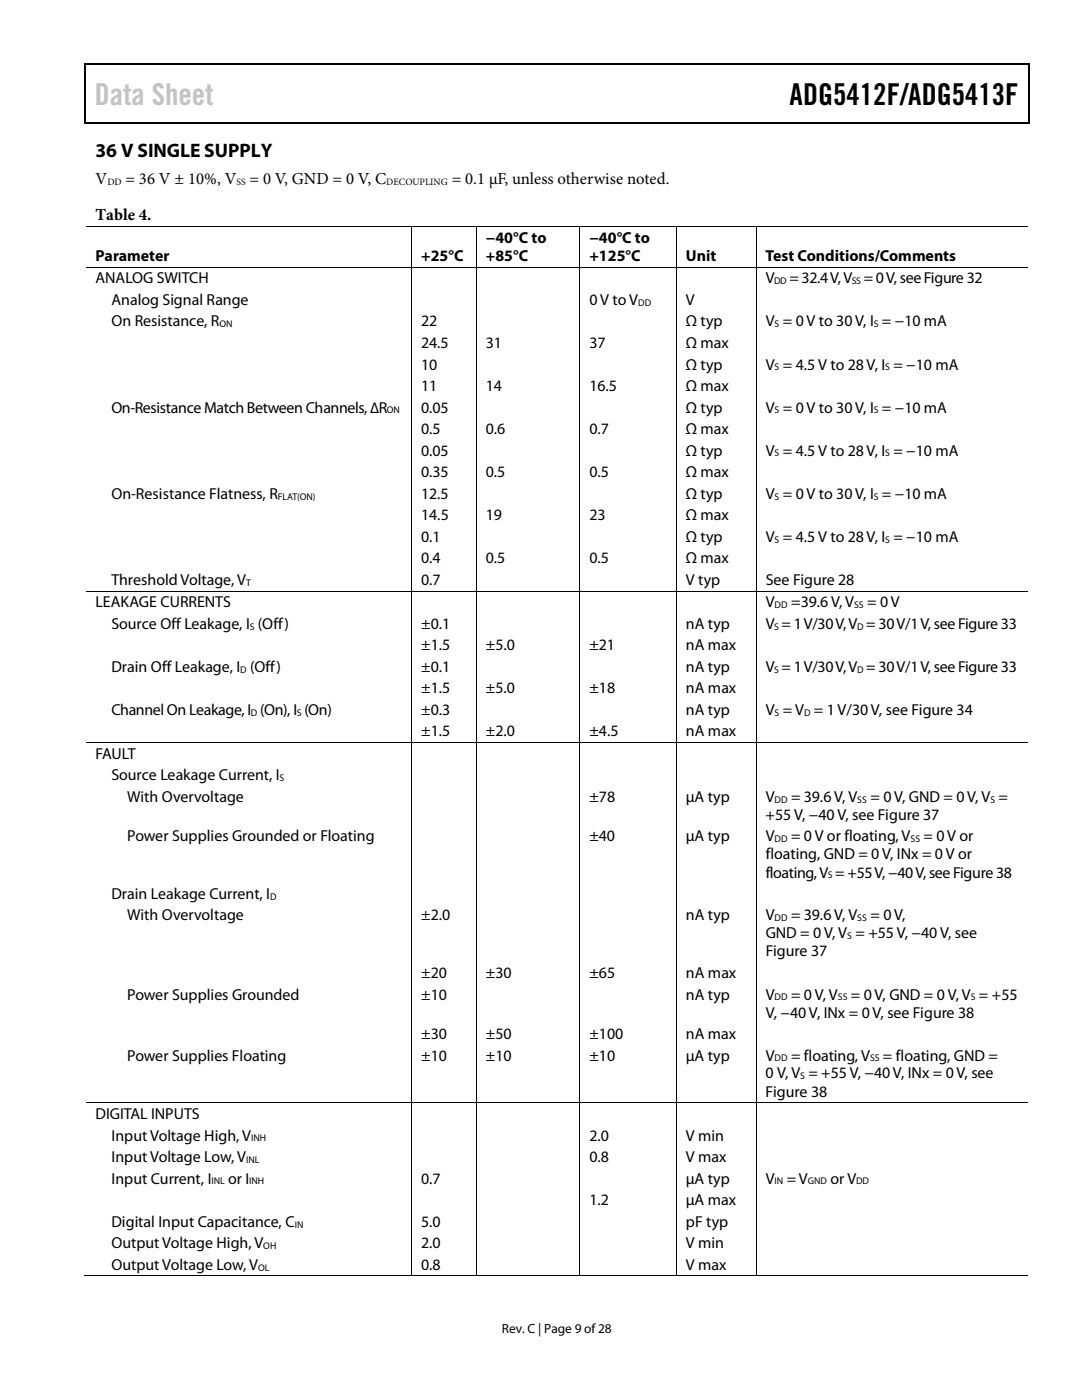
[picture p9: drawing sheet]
<svg xmlns="http://www.w3.org/2000/svg" width="216mm" height="279mm" viewBox="0 0 216 279" stroke-linecap="round" stroke-linejoin="round" font-family="sans-serif">
<defs><g id="words">
<text font-size="6" fill="#c1c1c1" x="18.9" y="20.9">Data Sheet</text>
<text font-size="6" x="157.6" y="20.9">ADG5412F/ADG5413F</text>
<text font-size="3.9" x="19" y="31.3">36 V SINGLE SUPPLY</text>
<g font-size="3.3">
<text x="19" y="36.8">V</text>
<text x="25.1" y="36.8">= 36 V ± 10%, V</text>
<text x="49.8" y="36.8">= 0 V, GND = 0 V, C</text>
<text x="90.1" y="36.8">= 0.1 µF, unless otherwise noted.</text>
<text x="19" y="43.9">Table 4.</text>
</g>
<g font-size="3.2">
<text x="19" y="52.1">Parameter</text>
<text x="84" y="52.1">+25°C</text>
<text x="96.9" y="48.4">−40°C to</text>
<text x="96.9" y="52.1">+85°C</text>
<text x="117.6" y="48.4">−40°C to</text>
<text x="117.6" y="52.1">+125°C</text>
<text x="136.9" y="52.1">Unit</text>
<text x="152.8" y="52.1">Test Conditions/Comments</text>
<text x="19" y="56.6">ANALOG SWITCH</text>
<text x="152.8" y="56.6">V</text>
<text x="157.5" y="56.6">= 32.4 V, V</text>
<text x="172.3" y="56.6">= 0 V, seeFigure 32</text>
<text x="22.2" y="60.9">Analog Signal Range</text>
<text x="22.2" y="65.2">On Resistance, R</text>
<text x="84" y="65.2">22</text>
<text x="117.6" y="60.9">0 V to V</text>
<text x="136.9" y="60.9">V</text>
<text x="136.9" y="65.2">Ω typ</text>
<text x="152.8" y="65.2">V = 0 V to 30 V, I = −10 mA</text>
<text x="84" y="69.5">24.5</text>
<text x="96.9" y="69.5">31</text>
<text x="117.6" y="69.5">37</text>
<text x="136.9" y="69.5">Ω max</text>
<text x="84" y="73.7">10</text>
<text x="136.9" y="73.7">Ω typ</text>
<text x="152.8" y="73.7">V = 4.5 V to 28 V, I = −10 mA</text>
<text x="22.2" y="82.3">On-Resistance Match Between Channels,∆R</text>
<text x="84" y="78.1">11</text>
<text x="84" y="82.3">0.05</text>
<text x="96.9" y="78.1">14</text>
<text x="117.6" y="78.1">16.5</text>
<text x="136.9" y="82.3">Ω typ</text>
<text x="136.9" y="78.1">Ω max</text>
<text x="152.8" y="82.3">V = 0 V to 30 V, I = −10 mA</text>
<text x="84" y="86.7">0.5</text>
<text x="96.9" y="86.7">0.6</text>
<text x="117.6" y="86.7">0.7</text>
<text x="136.9" y="86.7">Ω max</text>
<text x="84" y="90.9">0.05</text>
<text x="84" y="95.2">0.35</text>
<text x="96.9" y="95.2">0.5</text>
<text x="117.6" y="95.2">0.5</text>
<text x="136.9" y="90.9">Ω typ</text>
<text x="136.9" y="95.2">Ω max</text>
<text x="152.8" y="90.9">V = 4.5 V to 28 V, I = −10 mA</text>
<text x="22.2" y="99.5">On-Resistance Flatness, R</text>
<text x="84" y="99.5">12.5</text>
<text x="136.9" y="99.5">Ω typ</text>
<text x="152.8" y="99.5">V = 0 V to 30 V, I = −10 mA</text>
<text x="84" y="103.8">14.5</text>
<text x="96.9" y="103.8">19</text>
<text x="117.6" y="103.8">23</text>
<text x="136.9" y="103.8">Ω max</text>
<text x="84" y="108.1">0.1</text>
<text x="84" y="112.4">0.4</text>
<text x="96.9" y="112.4">0.5</text>
<text x="117.6" y="112.4">0.5</text>
<text x="136.9" y="108.1">Ω typ</text>
<text x="136.9" y="112.4">Ω max</text>
<text x="152.8" y="108.1">V = 4.5 V to 28 V, I = −10 mA</text>
<text x="22.2" y="116.7">Threshold Voltage, V</text>
<text x="84" y="116.7">0.7</text>
<text x="136.9" y="116.7">V typ</text>
<text x="152.8" y="116.7">See Figure 28</text>
<text x="19" y="121.2">LEAKAGE CURRENTS</text>
<text x="22.2" y="125.5">Source Off Leakage, I (Off)</text>
<text x="84" y="125.5">±0.1</text>
<text x="136.9" y="125.5">nA typ</text>
<text x="152.8" y="125.5">V = 1 V/30 V, V = 30 V/1 V, seeFigure 33</text>
<text x="152.8" y="121.2">V</text>
<text x="157.9" y="121.2">=39.6 V, V</text>
<text x="173" y="121.2">= 0 V</text>
<text x="84" y="129.8">±1.5</text>
<text x="96.9" y="129.8">±5.0</text>
<text x="117.6" y="129.8">±21</text>
<text x="136.9" y="129.8">nA max</text>
<text x="22.2" y="134.1">Drain Off Leakage, I (Off)</text>
<text x="84" y="134.1">±0.1</text>
<text x="136.9" y="134.1">nA typ</text>
<text x="152.8" y="134.1">V = 1 V/30 V, V = 30 V/1 V, seeFigure 33</text>
<text x="22.2" y="142.7">ChannelOn Leakage, I (On), I (On)</text>
<text x="84" y="138.4">±1.5</text>
<text x="84" y="142.7">±0.3</text>
<text x="96.9" y="138.4">±5.0</text>
<text x="117.6" y="138.4">±18</text>
<text x="136.9" y="138.4">nA max</text>
<text x="136.9" y="142.7">nA typ</text>
<text x="152.8" y="142.7">V = V = 1 V/30 V, see Figure 34</text>
<text x="84" y="147">±1.5</text>
<text x="96.9" y="147">±2.0</text>
<text x="117.6" y="147">±4.5</text>
<text x="136.9" y="147">nA max</text>
<text x="19" y="151.4">FAULT</text>
<text x="22.2" y="155.7">Source Leakage Current, I</text>
<text x="25.4" y="160">With Overvoltage</text>
<text x="117.6" y="160">±78</text>
<text x="136.9" y="160">µA typ</text>
<text x="152.8" y="160">V</text>
<text x="157.9" y="160">= 39.6 V, V</text>
<text x="173.7" y="160">= 0 V, GND = 0 V, V =</text>
<text x="25.4" y="167.9">Power Supplies Grounded or Floating</text>
<text x="117.6" y="167.9">±40</text>
<text x="136.9" y="167.9">µA typ</text>
<text x="152.8" y="163.7">+55 V, −40 V, see Figure 37</text>
<text x="152.8" y="167.9">V</text>
<text x="157.9" y="167.9">= 0 V or floating, V</text>
<text x="184.3" y="167.9">= 0 V or</text>
<text x="152.8" y="171.5">floating, GND = 0 V, INx = 0 V or</text>
<text x="22.2" y="179.4">Drain Leakage Current, I</text>
<text x="152.8" y="175.1">floating, V = +55 V, −40 V, seeFigure38</text>
<text x="25.4" y="183.7">With Overvoltage</text>
<text x="84" y="183.7">±2.0</text>
<text x="136.9" y="183.7">nA typ</text>
<text x="152.8" y="183.7">V</text>
<text x="157.9" y="183.7">= 39.6 V, V</text>
<text x="173.7" y="183.7">= 0 V,</text>
<text x="152.8" y="190.9">Figure 37</text>
<text x="152.8" y="187.3">GND = 0 V, V = +55 V, −40 V, see</text>
<text x="84" y="195.2">±20</text>
<text x="96.9" y="195.2">±30</text>
<text x="117.6" y="195.2">±65</text>
<text x="136.9" y="195.2">nA max</text>
<text x="25.4" y="199.5">Power Supplies Grounded</text>
<text x="84" y="199.5">±10</text>
<text x="136.9" y="199.5">nA typ</text>
<text x="152.8" y="203.1">V, −40 V, INx = 0 V, see Figure 38</text>
<text x="152.8" y="199.5">V</text>
<text x="157.9" y="199.5">= 0 V, V</text>
<text x="169.8" y="199.5">= 0 V, GND = 0 V, V = +55</text>
<text x="84" y="207.3">±30</text>
<text x="96.9" y="207.3">±50</text>
<text x="117.6" y="207.3">±100</text>
<text x="136.9" y="207.3">nA max</text>
<text x="25.4" y="211.7">Power Supplies Floating</text>
<text x="84" y="211.7">±10</text>
<text x="96.9" y="211.7">±10</text>
<text x="117.6" y="211.7">±10</text>
<text x="136.9" y="211.7">µA typ</text>
<text x="152.8" y="215.2">0 V, V = +55 V, −40 V, INx = 0 V, see</text>
<text x="152.8" y="211.7">V</text>
<text x="157.9" y="211.7">= floating, V</text>
<text x="176.2" y="211.7">= floating, GND =</text>
<text x="152.8" y="218.9">Figure 38</text>
<text x="19" y="223.3">DIGITAL INPUTS</text>
<text x="22.2" y="227.6">Input Voltage High, V</text>
<text x="117.6" y="227.6">2.0</text>
<text x="136.9" y="227.6">V min</text>
<text x="22.2" y="231.9">Input Voltage Low, V</text>
<text x="117.6" y="231.9">0.8</text>
<text x="136.9" y="231.9">V max</text>
<text x="22.2" y="236.2">Input Current, I</text>
<text x="45.5" y="236.2">or I</text>
<text x="84" y="236.2">0.7</text>
<text x="136.9" y="236.2">µA typ</text>
<text x="152.8" y="236.2">V</text>
<text x="157" y="236.2">= V</text>
<text x="165.7" y="236.2">or V</text>
<text x="22.2" y="244.8">Digital Input Capacitance, C</text>
<text x="84" y="244.8">5.0</text>
<text x="117.6" y="240.5">1.2</text>
<text x="136.9" y="244.8">pF typ</text>
<text x="136.9" y="240.5">µA max</text>
<text x="22.2" y="249.1">Output Voltage High, V</text>
<text x="84" y="249.1">2.0</text>
<text x="136.9" y="249.1">V min</text>
<text x="22.2" y="253.4">Output Voltage Low, V</text>
<text x="84" y="253.4">0.8</text>
<text x="136.9" y="253.4">V max</text>
</g>
<text font-size="2.7" x="100.2" y="266">Rev. C | Page 9 of28</text>
<g font-size="1.9">
<text x="21.4" y="37">DD</text>
<text x="47.2" y="37">SS</text>
<text x="77" y="37">DECOUPLING</text>
<text x="154.5" y="56.7">DD</text>
<text x="170" y="56.7">SS</text>
<text x="43.8" y="65.3">ON</text>
<text x="127.3" y="61">DD</text>
<text x="154.6" y="65.3">S</text>
<text x="174.4" y="65.3">S</text>
<text x="154.6" y="73.9">S</text>
<text x="176.7" y="73.9">S</text>
<text x="77.2" y="82.5">ON</text>
<text x="154.6" y="82.5">S</text>
<text x="174.4" y="82.5">S</text>
<text x="154.6" y="91.1">S</text>
<text x="176.7" y="91.1">S</text>
<text x="55.5" y="99.7">FLAT(ON)</text>
<text x="154.6" y="99.7">S</text>
<text x="174.4" y="99.7">S</text>
<text x="154.6" y="108.3">S</text>
<text x="176.7" y="108.3">S</text>
<text x="49.1" y="116.9">T</text>
<text x="49.8" y="125.6">S</text>
<text x="154.5" y="125.6">S</text>
<text x="154.6" y="121.4">DD</text>
<text x="170.4" y="121.4">SS</text>
<text x="171" y="125.6">D</text>
<text x="47.9" y="134.2">D</text>
<text x="154.5" y="134.2">S</text>
<text x="171" y="134.2">D</text>
<text x="50.1" y="142.8">D</text>
<text x="59.2" y="142.8">S</text>
<text x="154.6" y="142.8">S</text>
<text x="160.4" y="142.8">D</text>
<text x="55.8" y="155.9">S</text>
<text x="154.6" y="160.2">DD</text>
<text x="171.1" y="160.2">SS</text>
<text x="197.6" y="160.2">S</text>
<text x="154.6" y="168.1">DD</text>
<text x="181.7" y="168.1">SS</text>
<text x="53.9" y="179.6">D</text>
<text x="165.2" y="175.3">S</text>
<text x="154.6" y="183.9">DD</text>
<text x="171.1" y="183.9">SS</text>
<text x="169" y="187.5">S</text>
<text x="154.6" y="199.6">DD</text>
<text x="167.2" y="199.6">SS</text>
<text x="193.7" y="199.6">S</text>
<text x="154.6" y="211.8">DD</text>
<text x="159.7" y="215.4">S</text>
<text x="173.6" y="211.8">SS</text>
<text x="50.1" y="227.8">INH</text>
<text x="49.1" y="232.1">INL</text>
<text x="42.2" y="236.4">INL</text>
<text x="49.7" y="236.4">INH</text>
<text x="154.6" y="236.4">IN</text>
<text x="161.2" y="236.4">GND</text>
<text x="170.8" y="236.4">DD</text>
<text x="58.8" y="245">IN</text>
<text x="52.5" y="249.3">OH</text>
<text x="51.5" y="253.6">OL</text>
</g>
</g></defs>
<g fill="#000">
<path d="M16.9 12.7h.2v1h-.2zM16.9 12.7h.2v.3h-.2zM82.5 12.7h.3v.3h-.3zM205.1 12.7h.3v1h-.3zM205.1 12.7h.3v.3h-.3zM16.9 24.4h.2v.2h-.2zM82.3 24.4h.2v.2h-.2zM205.1 24.4h.3v.2h-.3zM82 45.1h.2v.2h-.2zM82 53.3h.2v.1h-.2zM95 45.1h.1v.2h-.1zM95 53.3h.1v.1h-.1z"/>
<path d="M115.6 45.1h.2v.2h-.2zM115.6 53.3h.2v.1h-.2zM134.9 45.1h.1v.2h-.1zM134.9 53.3h.1v.1h-.1zM150.8 45.1h.2v.2h-.2zM150.8 53.3h.2v.1h-.2zM82 117.9h.2v.2h-.2zM95 117.9h.1v.2h-.1zM115.6 117.9h.2v.2h-.2zM134.9 117.9h.1v.2h-.1zM150.8 117.9h.2v.2h-.2zM82 148.1h.2v.2h-.2z"/>
<path d="M95 148.1h.1v.2h-.1zM115.6 148.1h.2v.2h-.2zM134.9 148.1h.1v.2h-.1zM150.8 148.1h.2v.2h-.2zM82 220h.2v.2h-.2zM95 220h.1v.2h-.1zM115.6 220h.2v.2h-.2zM134.9 220h.1v.2h-.1zM150.8 220h.2v.2h-.2zM82 254.5h.2v.2h-.2zM95 254.5h.1v.2h-.1zM115.6 254.5h.2v.2h-.2z"/>
<path d="M134.9 254.5h.1v.2h-.1zM150.8 254.5h.2v.2h-.2z"/>
</g>
<path d="M17 13.7v10.7M17.1 12.8h65.4M82.8 12.8h122.3M205.2 13.7v10.7M17.1 24.5h188" fill="none" stroke="#000" stroke-width=".25"/>
<g fill="none" stroke="#000" stroke-width=".2">
<path d="M17.1 45.2h64.9M17.1 53.3h64.9M82.1 45.3v8M82.1 53.4v64.5M82.2 45.2h12.8M82.2 53.3h12.8M95 45.3v8M95 53.4v64.5M95.1 45.2h20.5M95.1 53.3h20.5M115.7 45.3v8M115.7 53.4v64.5"/>
<path d="M115.8 45.2h19.1M115.8 53.3h19.1M135 45.3v8M135 53.4v64.5M135 45.2h15.8M135 53.3h15.8M150.9 45.3v8M150.9 53.4v64.5M151 45.2h54.1M151 53.3h54.1M17.1 118h64.9M82.1 118.1v30"/>
<path d="M82.2 118h12.8M95 118.1v30M95.1 118h20.5M115.7 118.1v30M115.8 118h19.1M135 118.1v30M135 118h15.8M150.9 118.1v30M151 118h54.1M17.1 148.2h64.9M82.1 148.3v71.7M82.2 148.2h12.8"/>
<path d="M95 148.3v71.7M95.1 148.2h20.5M115.7 148.3v71.7M115.8 148.2h19.1M135 148.3v71.7M135 148.2h15.8M150.9 148.3v71.7M151 148.2h54.1M17.1 220.1h64.9M82.1 220.2v34.4M82.2 220.1h12.8M95 220.2v34.4"/>
<path d="M95.1 220.1h20.5M115.7 220.2v34.4M115.8 220.1h19.1M135 220.2v34.4M135 220.1h15.8M150.9 220.2v34.4M151 220.1h54.1M16.9 254.6h65.1M82.2 254.6h12.8M95.1 254.6h20.5M115.8 254.6h19.1M135 254.6h15.8"/>
<path d="M151 254.6h54.1"/>
</g>
<use href="#words"/>
</svg>
